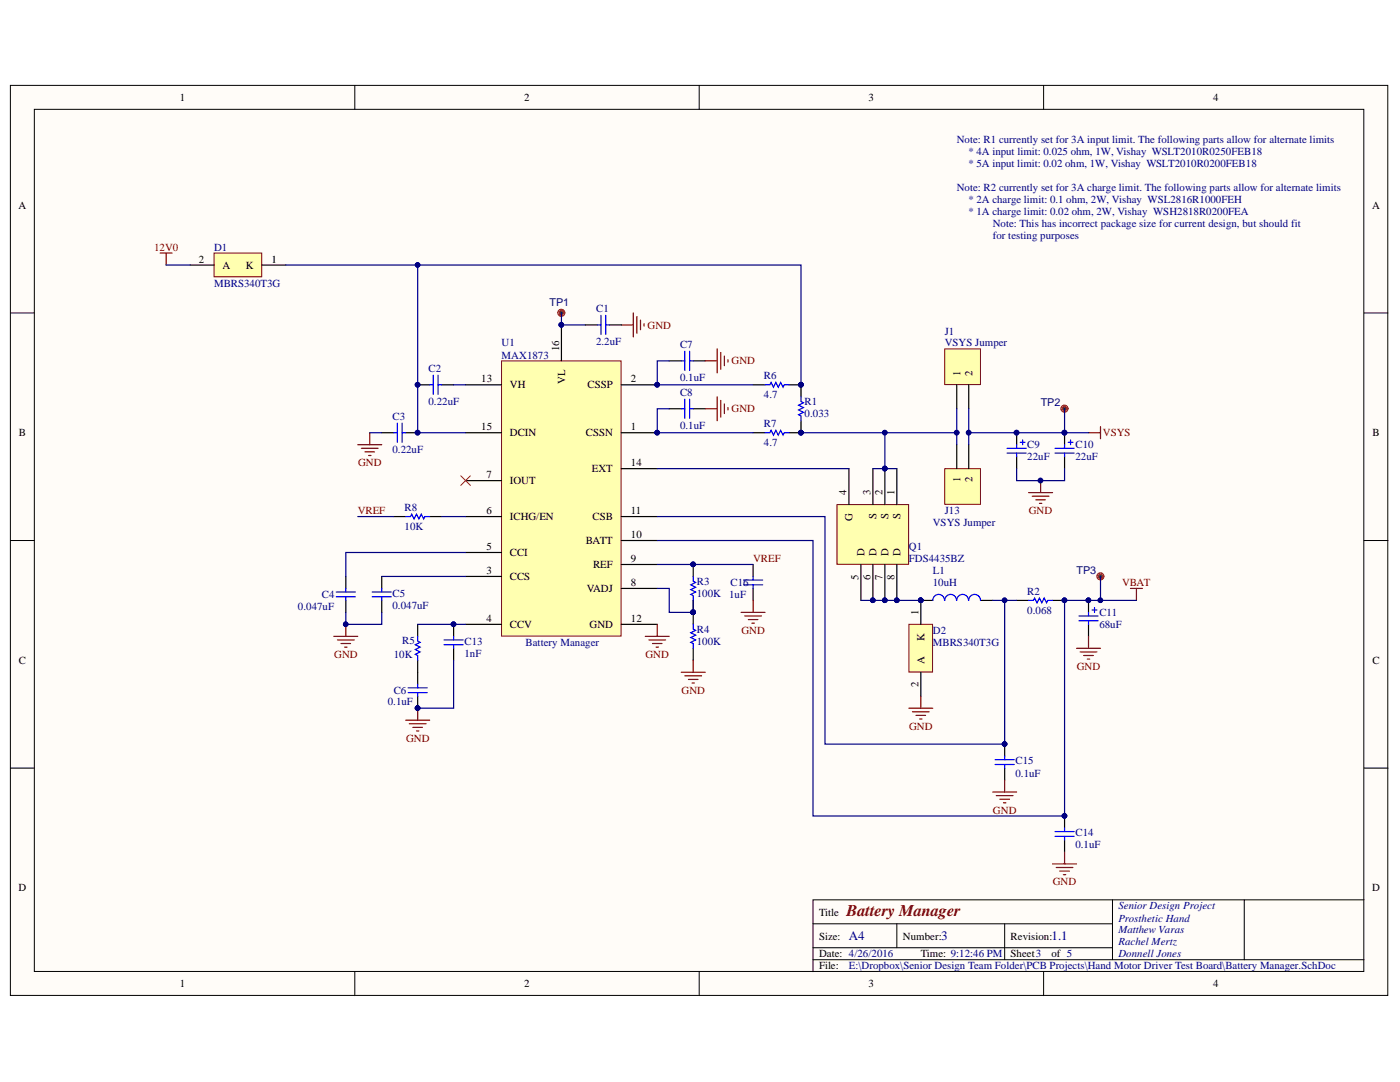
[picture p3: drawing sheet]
<svg xmlns="http://www.w3.org/2000/svg" width="279mm" height="216mm" viewBox="0 0 279 216" stroke-linecap="round" stroke-linejoin="round" font-family="sans-serif">
<defs><g id="words">
<text font-size="3.3" fill="#800000" x="169" y="182.7">Battery Manager</text>
<g font-size="2.6" fill="#000080">
<text x="169.4" y="187.6">A4</text>
<text x="187.8" y="187.6">3</text>
<text x="209.8" y="187.6">1.1</text>
</g>
<g font-size="2.2">
<text x="35.9" y="20.2">1</text>
<text x="104.6" y="20.2">2</text>
<text x="173.3" y="20.2">3</text>
<text x="242.1" y="20.2">4</text>
<text x="3.7" y="41.7">A</text>
<text x="273.8" y="41.7">A</text>
<text x="39.7" y="52.4">2</text>
<text x="44.4" y="53.6">A</text>
<text x="49.1" y="53.6">K</text>
<text x="54.2" y="52.4">1</text>
<text x="111.6" y="70.1" transform="rotate(-90 111.6 70.1)">16</text>
<text x="96" y="76.3">13</text>
<text x="101.8" y="77.5">VH</text>
<text x="112.8" y="76.6" transform="rotate(-90 112.8 76.6)">VL</text>
<text x="117.3" y="77.5">CSSP</text>
<text x="125.9" y="76.3">2</text>
<text x="191.7" y="75.1" transform="rotate(-90 191.7 75.1)">1</text>
<text x="194.1" y="75.1" transform="rotate(-90 194.1 75.1)">2</text>
<text x="3.8" y="87.1">B</text>
<text x="96" y="85.9">15</text>
<text x="101.8" y="87.1">DCIN</text>
<text x="116.9" y="87.1">CSSN</text>
<text x="125.9" y="85.9">1</text>
<text x="273.9" y="87.1">B</text>
<text x="97.1" y="95.4">7</text>
<text x="118.1" y="94.2">EXT</text>
<text x="125.9" y="93.1">14</text>
<text x="101.8" y="96.6">IOUT</text>
<text x="169" y="98.8" transform="rotate(-90 169 98.8)">4</text>
<text x="173.7" y="98.8" transform="rotate(-90 173.7 98.8)">3</text>
<text x="176.1" y="98.8" transform="rotate(-90 176.1 98.8)">2</text>
<text x="178.5" y="98.8" transform="rotate(-90 178.5 98.8)">1</text>
<text x="191.7" y="96.3" transform="rotate(-90 191.7 96.3)">1</text>
<text x="194.1" y="96.3" transform="rotate(-90 194.1 96.3)">2</text>
<text x="97.1" y="102.6">6</text>
<text x="101.8" y="103.8">ICHG/EN</text>
<text x="118.2" y="103.8">CSB</text>
<text x="125.9" y="107.4">10</text>
<text x="125.9" y="102.6">11</text>
<text x="170.1" y="103.9" transform="rotate(-90 170.1 103.9)">G</text>
<text x="174.9" y="103.5" transform="rotate(-90 174.9 103.5)">S</text>
<text x="177.3" y="103.5" transform="rotate(-90 177.3 103.5)">S</text>
<text x="179.7" y="103.5" transform="rotate(-90 179.7 103.5)">S</text>
<text x="97.1" y="109.8">5</text>
<text x="101.8" y="111">CCI</text>
<text x="116.9" y="108.6">BATT</text>
<text x="118.4" y="113.4">REF</text>
<text x="125.9" y="112.2">9</text>
<text x="172.5" y="110.9" transform="rotate(-90 172.5 110.9)">D</text>
<text x="174.9" y="110.9" transform="rotate(-90 174.9 110.9)">D</text>
<text x="177.3" y="110.9" transform="rotate(-90 177.3 110.9)">D</text>
<text x="179.7" y="110.9" transform="rotate(-90 179.7 110.9)">D</text>
<text x="97.1" y="114.5">3</text>
<text x="101.8" y="115.8">CCS</text>
<text x="117.1" y="118.1">VADJ</text>
<text x="125.9" y="116.9">8</text>
<text x="171.4" y="115.6" transform="rotate(-90 171.4 115.6)">5</text>
<text x="173.7" y="115.6" transform="rotate(-90 173.7 115.6)">6</text>
<text x="176.1" y="115.6" transform="rotate(-90 176.1 115.6)">7</text>
<text x="178.5" y="115.6" transform="rotate(-90 178.5 115.6)">8</text>
<text x="97.1" y="124.1">4</text>
<text x="101.8" y="125.3">CCV</text>
<text x="117.7" y="125.3">GND</text>
<text x="125.9" y="124.1">12</text>
<text x="183.3" y="122.7" transform="rotate(-90 183.3 122.7)">1</text>
<text x="184.5" y="127.8" transform="rotate(-90 184.5 127.8)">K</text>
<text x="3.8" y="132.5">C</text>
<text x="183.3" y="137.1" transform="rotate(-90 183.3 137.1)">2</text>
<text x="184.5" y="132.5" transform="rotate(-90 184.5 132.5)">A</text>
<text x="273.9" y="132.5">C</text>
<text x="3.7" y="177.9">D</text>
<text x="273.8" y="177.9">D</text>
<text x="163.5" y="182.7">Title</text>
<text x="163.5" y="187.5">Size:</text>
<text x="163.5" y="191">Date: 4/26/2016</text>
<text x="180.2" y="187.5">Number:</text>
<text x="183.8" y="191">Time: 9:12:46 PM</text>
<text x="201.7" y="187.5">Revision:</text>
<text x="201.7" y="191">Sheet3</text>
<text x="209.8" y="191">of 5</text>
<text x="35.9" y="197">1</text>
<text x="104.6" y="197">2</text>
<text x="163.5" y="193.4">File:</text>
<text x="173.3" y="197">3</text>
<text x="242.1" y="197">4</text>
</g>
<g font-size="2.2" fill="#000080">
<text x="190.9" y="28.5">Note: R1 currently set for 3A input limit. The following parts allow for alternate limits</text>
<text x="193.3" y="30.9">* 4A input limit: 0.025 ohm, 1W, Vishay WSLT2010R0250FEB18</text>
<text x="193.3" y="33.3">* 5A input limit: 0.02 ohm, 1W, Vishay WSLT2010R0200FEB18</text>
<text x="190.9" y="38.1">Note: R2 currently set for 3A charge limit. The following parts allow for alternate limits</text>
<text x="193.3" y="40.5">* 2A charge limit: 0.1 ohm, 2W, Vishay WSL2816R1000FEH</text>
<text x="193.3" y="42.9">* 1A charge limit: 0.02 ohm, 2W, Vishay WSH2818R0200FEA</text>
<text x="198.1" y="45.2">Note: This has incorrect package size for current design, but should fit</text>
<text x="198.1" y="47.7">for testing purposes</text>
<text x="42.7" y="50">D1</text>
<text x="42.7" y="57.2">MBRS340T3G</text>
<text x="119" y="62.2">C1</text>
<text x="100.1" y="69.1">U1</text>
<text x="100.1" y="71.5">MAX1873</text>
<text x="119" y="68.9">2.2uF</text>
<text x="135.7" y="69.4">C7</text>
<text x="188.5" y="66.8">J1</text>
<text x="188.5" y="69.1">VSYS Jumper</text>
<text x="85.5" y="74.2">C2</text>
<text x="135.7" y="76.1">0.1uF</text>
<text x="152.5" y="75.6">R6</text>
<text x="78.3" y="83.7">C3</text>
<text x="85.5" y="80.8">0.22uF</text>
<text x="135.7" y="78.9">C8</text>
<text x="152.5" y="79.4">4.7</text>
<text x="160.6" y="80.8">R1</text>
<text x="160.6" y="83.3">0.033</text>
<text x="135.7" y="85.6">0.1uF</text>
<text x="152.5" y="85.2">R7</text>
<text x="152.5" y="89">4.7</text>
<text x="205" y="89.5">C9</text>
<text x="214.6" y="89.5">C10</text>
<text x="78.3" y="90.4">0.22uF</text>
<text x="205" y="91.8">22uF</text>
<text x="214.6" y="91.8">22uF</text>
<text x="80.7" y="101.9">R8</text>
<text x="80.7" y="105.7">10K</text>
<text x="186.2" y="105">VSYS Jumper</text>
<text x="188.5" y="102.6">J13</text>
<text x="181.4" y="109.8">Q1</text>
<text x="181.4" y="112.2">FDS4435BZ</text>
<text x="64.2" y="119.4">C4</text>
<text x="78.3" y="119.1">C5</text>
<text x="139.1" y="116.7">R3</text>
<text x="139.1" y="119.1">100K</text>
<text x="145.5" y="119.4">1uF</text>
<text x="145.8" y="116.9">C16</text>
<text x="186.2" y="114.5">L1</text>
<text x="186.2" y="116.9">10uH</text>
<text x="205" y="118.6">R2</text>
<text x="59.5" y="121.7">0.047uF</text>
<text x="78.3" y="121.5">0.047uF</text>
<text x="205" y="122.4">0.068</text>
<text x="219.4" y="122.9">C11</text>
<text x="219.4" y="125.3">68uF</text>
<text x="78.6" y="131.3">10K</text>
<text x="80.3" y="128.4">R5</text>
<text x="92.7" y="128.7">C13</text>
<text x="92.7" y="131.1">1nF</text>
<text x="104.9" y="128.9">Battery Manager</text>
<text x="139.1" y="126.2">R4</text>
<text x="139.1" y="128.7">100K</text>
<text x="186.2" y="126.5">D2</text>
<text x="186.2" y="128.9">MBRS340T3G</text>
<text x="77.4" y="140.6">0.1uF</text>
<text x="78.6" y="138.5">C6</text>
<text x="202.7" y="152.5">C15</text>
<text x="202.7" y="155">0.1uF</text>
<text x="214.6" y="166.9">C14</text>
<text x="214.6" y="169.3">0.1uF</text>
<text x="223.2" y="181.5">Senior Design Project</text>
<text x="223.2" y="183.9">Prosthetic Hand</text>
<text x="223.2" y="186.2">Matthew Varas</text>
<text x="223.2" y="188.7">Rachel Mertz</text>
<text x="223.2" y="191">Donnell Jones</text>
<text x="169.4" y="193.4">E:\Dropbox\Senior Design Team Folder\PCB Projects\Hand Motor Driver Test Board\Battery Manager.SchDoc</text>
</g>
<g font-size="2.2" fill="#800000">
<text x="30.7" y="50">12V0</text>
<text x="129.2" y="65.6">GND</text>
<text x="146" y="72.7">GND</text>
<text x="146" y="82.3">GND</text>
<text x="220.1" y="87.1">VSYS</text>
<text x="71.5" y="93.1">GND</text>
<text x="71.4" y="102.6">VREF</text>
<text x="205.3" y="102.6">GND</text>
<text x="150.3" y="112.2">VREF</text>
<text x="224" y="116.9">VBAT</text>
<text x="66.7" y="131.3">GND</text>
<text x="128.8" y="131.3">GND</text>
<text x="148" y="126.5">GND</text>
<text x="214.9" y="133.7">GND</text>
<text x="136" y="138.5">GND</text>
<text x="81" y="148">GND</text>
<text x="181.4" y="145.6">GND</text>
<text x="198.2" y="162.4">GND</text>
<text x="210.1" y="176.7">GND</text>
</g>
<g font-size="2.2" fill="#070e75">
<text x="109.7" y="61.1">TP1</text>
<text x="207.7" y="81.1">TP2</text>
<text x="214.8" y="114.6">TP3</text>
</g>
</g></defs>
<g fill="#fffcf8" stroke="#000" stroke-width=".2">
<path d="M2.1 17h274.9v181.6h-274.9z"/>
<path d="M6.9 21.8h265.3v172h-265.3z"/>
</g>
<g fill="none" stroke="#000" stroke-width=".2">
<path d="M70.8 17v4.8M139.5 17v4.8M208.3 17v4.8M2.1 62.4h4.8M272.2 62.4h4.8M2.1 107.9h4.8M272.2 107.9h4.8M2.1 153.3h4.8M272.2 153.3h4.8M222 179.6v11.9M248.3 179.6h-86v14.3M272.2 179.6h-23.9v11.9"/>
<path d="M70.8 193.9v4.8M139.5 193.9v4.8M162.3 184.3h59.7M162.3 191.5h109.9M162.3 189.1h59.7M179 184.3v4.8M200.5 184.3v7.2M208.3 193.9v4.8"/>
</g>
<path d="M100.1 72h23.9v54.9h-23.9z" fill="#ffffb0" stroke="#800000" stroke-width=".2"/>
<g fill="none" stroke="#000" stroke-width=".24">
<path d="M92.9 76.8h7.2M112 64.8v7.2M124 76.8h7.2M92.9 86.3h7.2M92.9 95.9h7.2M124 86.3h7.2M124 93.5h7.2M92.9 115h7.2M92.9 110.2h7.2M92.9 103.1h7.2M124 103.1h7.2M124 117.4h7.2"/>
<path d="M124 112.6h7.2M124 107.9h7.2M92.9 124.6h7.2M124 124.6h7.2"/>
</g>
<g fill="#000080" stroke="#000080" stroke-width=".2">
<circle cx="131.1" cy="86.3" r=".45"/>
<circle cx="131.1" cy="76.8" r=".45"/>
<circle cx="112" cy="64.8" r=".45"/>
</g>
<path d="M124 64.8h2.4M126.4 62.4v4.8M127.1 63.2v3.3M127.8 63.9v1.9M128.5 64.6v.5" fill="none" stroke="#800000" stroke-width=".24"/>
<path d="M42.7 50.5h9.5v4.7h-9.5z" fill="#ffffb0" stroke="#800000" stroke-width=".2"/>
<path d="M37.9 52.9h4.8M52.3 52.9h4.8M112 62.4h.3" fill="none" stroke="#000" stroke-width=".24"/>
<path d="M32 50.5h2.3M33.2 50.5v2.4" fill="none" stroke="#800000" stroke-width=".24"/>
<path d="M33.2 52.9h4.7" fill="none" stroke="#000080" stroke-width=".24"/>
<circle cx="112" cy="62.4" r=".45" fill="#443c3e" stroke="#bf0000" stroke-width=".2"/>
<circle cx="112" cy="62.4" r=".69" fill="none" stroke="#bf0000" stroke-width=".24"/>
<path d="M112 62.4v2.4h4.8" fill="none" stroke="#000080" stroke-width=".24"/>
<circle cx="112" cy="64.8" r=".45" fill="#000080" stroke="#000080" stroke-width=".2"/>
<path d="M167 100.7h14.3v11.9h-14.3z" fill="#ffffb0" stroke="#800000" stroke-width=".2"/>
<g fill="none" stroke="#000" stroke-width=".24">
<path d="M83.4 76.8h2.3M88.1 76.8h2.4M116.8 64.8h2.4M121.6 64.8h2.4M133.6 72h2.4M138.3 72h2.4M150.3 76.8h2.4M157.5 76.8h2.4v2.4M76.2 86.3h2.4M81 86.3h2.4M133.6 81.6h2.4M138.3 81.6h2.4"/>
<path d="M150.3 86.3h2.4M159.9 84v2.3h-2.4M169.4 93.5v7.2M174.2 93.5v7.2M176.6 93.5v7.2M179 93.5v7.2M202.9 86.3v2.4M202.9 91.1v2.4M212.5 81.6h.2M212.5 86.3v2.4M212.5 91.1v2.4M69 115v2.4"/>
<path d="M69 119.8v2.4M76.2 115v2.4M76.2 119.8v2.4M78.6 103.1h2.4M85.7 103.1h2.4M171.8 112.6v7.2M174.2 112.6v7.2M176.6 112.6v7.2M179 112.6v7.2M183.8 119.8h2.4M195.7 119.8h2.4M202.9 119.8h2.4"/>
<path d="M210.1 119.8h2.4M217.2 119.8v2.4M83.4 124.6v2.4M83.4 131.8v4.7M83.4 138.9v2.4M90.5 124.6v2.4M90.5 129.4v2.4M217.2 124.6v2.4M200.5 148.5v2.4M200.5 153.3v2.4M212.5 162.8v2.4M212.5 167.6v2.4"/>
</g>
<g fill="#000080" stroke="#000080" stroke-width=".2">
<circle cx="176.6" cy="93.5" r=".45"/>
<circle cx="174.2" cy="119.8" r=".45"/>
<circle cx="176.6" cy="119.8" r=".45"/>
<circle cx="179" cy="119.8" r=".45"/>
<circle cx="83.3" cy="76.8" r=".45"/>
<circle cx="83.3" cy="86.3" r=".45"/>
<circle cx="69" cy="124.6" r=".45"/>
<circle cx="83.3" cy="141.3" r=".45"/>
<circle cx="90.5" cy="124.6" r=".45"/>
<circle cx="159.8" cy="76.8" r=".45"/>
<circle cx="159.8" cy="86.3" r=".45"/>
<circle cx="131.1" cy="76.8" r=".45"/>
<circle cx="131.1" cy="86.3" r=".45"/>
<circle cx="176.6" cy="86.3" r=".45"/>
<circle cx="202.9" cy="86.3" r=".45"/>
<circle cx="212.4" cy="86.3" r=".45"/>
<circle cx="207.7" cy="95.9" r=".45"/>
<circle cx="183.7" cy="119.8" r=".45"/>
<circle cx="212.4" cy="119.8" r=".45"/>
<circle cx="217.2" cy="119.8" r=".45"/>
<circle cx="200.5" cy="148.5" r=".45"/>
<circle cx="212.4" cy="162.8" r=".45"/>
<circle cx="200.5" cy="119.8" r=".45"/>
</g>
<g fill="none" stroke="#000080" stroke-width=".24">
<path d="M90.5 76.8h2.4M133.6 72h-2.4v4.8h19.1M73.8 86.3h2.4M131.2 93.5h38.2M133.6 81.6h-2.4v4.7h19.1M159.9 86.3h16.7v7.2M202.9 93.5v2.4h9.6v-2.4M76.2 115h16.7M88.1 103.1h4.8M92.9 110.2h-23.9v4.8M131.2 103.1h33.4v45.4h35.9v-28.7M69 122.2v2.4h7.2v-2.4"/>
<path d="M83.4 124.6h9.5M90.5 131.8v9.5h-7.1"/>
</g>
<g fill="none" stroke="#00f" stroke-width=".24">
<path d="M85.7 76.8h.8M86.5 74.9v3.8M87.4 74.9v3.8M87.4 76.8h.7M119.2 64.8h.7M119.9 62.9v3.8M120.9 62.9v3.8M120.9 64.8h.7M136 72h.7M136.7 70.1v3.8M136.7 79.7v3.8M137.6 70.1v3.8"/>
<path d="M137.6 79.7v3.8M137.6 72h.7M152.7 76.8h.9l.3-.5 .5 1 .4-1 .5 1 .5-1 .5 1 .2-.5h1M159.9 79.2v.9l.4 .3-.9 .4 .9 .5-.9 .5 .9 .5-.9 .5 .5 .2v1M78.6 86.3h.7M79.3 84.4v3.9M80.2 84.4v3.9M80.2 86.3h.8M136 81.6h.7M137.6 81.6h.7M152.7 86.3h.9l.3-.4 .5 .9 .4-.9 .5 .9 .5-.9 .5 .9 .2-.5h1M201 89.5h3.8"/>
<path d="M201 90.4h3.8M202.9 88.7v.8M202.9 90.4v.7M203.6 88.3h1M204.1 87.8v.9M210.5 89.5h3.9M210.5 90.4h3.9M212.5 88.7v.8M212.5 90.4v.7M213.2 88.3h.9M213.7 87.8v.9M67.1 119.1h3.8"/>
<path d="M67.1 118.1h3.8M69 117.4v.7M69 119.1v.7M74.3 119.1h3.8M74.3 118.1h3.8M76.2 117.4v.7M76.2 119.1v.7M81 103.1h.9l.3-.5 .4 1 .5-1 .5 1 .5-1 .5 1 .2-.5h.9M188.5 119.8a1.17 1.17 0 0 0-1.2-1.2 1.17 1.17 0 0 0-1.1 1.2M190.9 119.8a1.17 1.17 0 0 0-1.2-1.2 1.17 1.17 0 0 0-1.2 1.2M193.3 119.8a1.17 1.17 0 0 0-1.2-1.2 1.17 1.17 0 0 0-1.2 1.2M195.7 119.8a1.17 1.17 0 0 0-1.2-1.2 1.17 1.17 0 0 0-1.2 1.2"/>
<path d="M205.3 119.8h.9l.3-.5 .5 1 .4-1 .5 1 .5-1 .5 1 .2-.5h1M81.4 137.3h3.9M81.4 138.2h3.9M83.4 127v.9l.4 .3-.9 .4 .9 .5-.9 .5 .9 .5-.9 .5 .5 .2v1M83.4 136.5v.8M83.4 138.2v.7M88.6 127.7h3.8M88.6 128.6h3.8M90.5 127v.7M90.5 128.6v.8M215.3 122.9h3.9M215.3 123.9h3.9"/>
<path d="M217.2 122.2v.7M217.2 123.9v.7M218 121.7h.9M218.4 121.2v1M198.6 151.6h3.8M198.6 152.5h3.8M200.5 150.9v.7M200.5 152.5v.8M210.5 166.9h3.9M210.5 165.9h3.9M212.5 165.2v.7M212.5 166.9v.7"/>
</g>
<g fill="none" stroke="#800000" stroke-width=".24">
<path d="M140.7 72h2.4M143.1 69.6v4.8M143.1 79.2v4.8M143.8 70.3v3.4M143.8 79.9v3.3M144.6 71v2M145.3 71.8v.4M71.4 88.7h4.8M72.1 89.5h3.4M72.8 90.2h2M73.6 90.9h.4M73.8 86.3v2.4"/>
<path d="M140.7 81.6h2.4M144.6 80.6v1.9M145.3 81.3v.5M205.3 98.3h4.8M206 99h3.3M206.7 99.7h1.9M207.7 95.9v2.4M207.4 100.4h.5M225.6 117.4h2.4M226.8 117.4v2.4M66.6 127h4.8M67.3 127.7h3.4"/>
<path d="M68.1 128.4h1.9M68.8 129.1h.5M69 124.6v2.4M128.8 127h4.8M129.5 127.7h3.3M130.2 128.4h1.9M130.9 129.1h.5M131.2 124.6v2.4M183.8 138.9v2.4M214.8 129.4h4.8M215.6 130.1h3.3M216.3 130.8h1.9"/>
<path d="M217 131.5h.5M217.2 127v2.4M81 143.7h4.7M81.7 144.4h3.3M82.4 145.1h1.9M83.1 145.9h.5M83.4 141.3v2.4M181.4 141.3h4.8M182.1 142h3.3M182.8 142.7h1.9M183.5 143.5h.5M198.1 158h4.8"/>
<path d="M198.8 158.8h3.4M199.5 159.5h2M200.5 155.7v2.3M200.3 160.2h.4M210.1 172.4h4.7M210.8 173.1h3.3M211.5 173.8h1.9M212.2 174.5h.5M212.5 170v2.4"/>
</g>
<path d="M92 94.9l1.9 2M93.9 94.9l-1.9 2" fill="none" stroke="#f00" stroke-width=".2"/>
<circle cx="212.4" cy="81.5" r=".45" fill="#443c3e" stroke="#bf0000" stroke-width=".2"/>
<circle cx="212.4" cy="81.5" r=".69" fill="none" stroke="#bf0000" stroke-width=".24"/>
<path d="M219.6 115h.3" fill="none" stroke="#000" stroke-width=".24"/>
<circle cx="219.6" cy="115" r=".45" fill="#443c3e" stroke="#bf0000" stroke-width=".2"/>
<circle cx="219.6" cy="115" r=".69" fill="none" stroke="#bf0000" stroke-width=".24"/>
<path d="M174.2 93.5h4.8M212.5 81.6v4.7M71.4 103.1h7.2M131.2 107.9h31.1v54.9h50.2v-43h14.3M131.2 117.4h2.4v4.8h4.7v-2.4M131.2 112.6h19.1M198.1 119.8h4.8M219.6 115v4.8" fill="none" stroke="#000080" stroke-width=".24"/>
<g fill="#000080" stroke="#000080" stroke-width=".2">
<circle cx="219.6" cy="119.8" r=".45"/>
<circle cx="212.4" cy="86.3" r=".45"/>
<circle cx="138.3" cy="112.6" r=".45"/>
<circle cx="138.3" cy="122.2" r=".45"/>
<circle cx="212.4" cy="162.8" r=".45"/>
<circle cx="212.4" cy="119.8" r=".45"/>
<circle cx="217.2" cy="119.8" r=".45"/>
<circle cx="176.6" cy="93.5" r=".45"/>
<circle cx="200.5" cy="119.8" r=".45"/>
</g>
<path d="M138.3 112.6v2.4M138.3 119.8v4.8M150.3 112.6v2.4M150.3 117.4v2.4M138.3 129.4v2.4" fill="none" stroke="#000" stroke-width=".24"/>
<path d="M138.3 115v1l.5 .2-.9 .5 .9 .5-.9 .5 .9 .4-.9 .5 .4 .2v1M148.4 115.7h3.8M148.4 116.7h3.8M150.3 115v.7M150.3 116.7v.7M138.3 124.6v.9l.5 .3-.9 .5 .9 .4-.9 .5 .9 .5-.9 .5 .4 .2v1" fill="none" stroke="#00f" stroke-width=".24"/>
<path d="M217.2 86.3h2.4M219.6 85.2v2.3M150.3 119.8v2.4M136 134.1h4.7M136.7 134.9h3.3M137.4 135.6h1.9M138.1 136.3h.5M138.3 131.8v2.3M147.9 122.2h4.8M148.6 122.9h3.4M149.3 123.6h2M150.1 124.3h.4" fill="none" stroke="#800000" stroke-width=".24"/>
<path d="M188.5 69.6h7.2v7.1h-7.2z" fill="#ffffb0" stroke="#800000" stroke-width=".2"/>
<path d="M190.9 76.8v4.8M193.3 76.8v4.8" fill="none" stroke="#000" stroke-width=".24"/>
<path d="M176.6 86.3h14.3" fill="none" stroke="#000080" stroke-width=".24"/>
<g fill="#000080" stroke="#000080" stroke-width=".2">
<circle cx="190.9" cy="86.3" r=".45"/>
<circle cx="176.6" cy="86.3" r=".45"/>
</g>
<path d="M181.4 124.6h4.7v9.5h-4.7z" fill="#ffffb0" stroke="#800000" stroke-width=".2"/>
<path d="M183.8 119.8v4.8M183.8 134.1v4.8" fill="none" stroke="#000" stroke-width=".24"/>
<circle cx="183.7" cy="119.8" r=".45" fill="#000080" stroke="#000080" stroke-width=".2"/>
<path d="M188.5 93.5h7.2v7.1h-7.2z" fill="#ffffb0" stroke="#800000" stroke-width=".2"/>
<path d="M190.9 88.7v4.8M193.3 88.7v4.8" fill="none" stroke="#000" stroke-width=".24"/>
<path d="M57.1 52.9h26.3v33.4h9.5M83.4 52.9h76.5v23.9M190.9 81.6v7.1M193.3 86.3h23.9M193.3 81.6v7.1M171.8 119.8h12" fill="none" stroke="#000080" stroke-width=".24"/>
<g fill="#000080" stroke="#000080" stroke-width=".2">
<circle cx="190.9" cy="86.3" r=".45"/>
<circle cx="193.3" cy="86.3" r=".45"/>
<circle cx="202.9" cy="86.3" r=".45"/>
<circle cx="212.4" cy="86.3" r=".45"/>
<circle cx="83.3" cy="86.3" r=".45"/>
<circle cx="83.3" cy="76.8" r=".45"/>
<circle cx="83.3" cy="52.9" r=".45"/>
<circle cx="159.8" cy="76.8" r=".45"/>
<circle cx="183.7" cy="119.8" r=".45"/>
<circle cx="179" cy="119.8" r=".45"/>
<circle cx="176.6" cy="119.8" r=".45"/>
<circle cx="174.2" cy="119.8" r=".45"/>
</g>
<use href="#words"/>
</svg>
